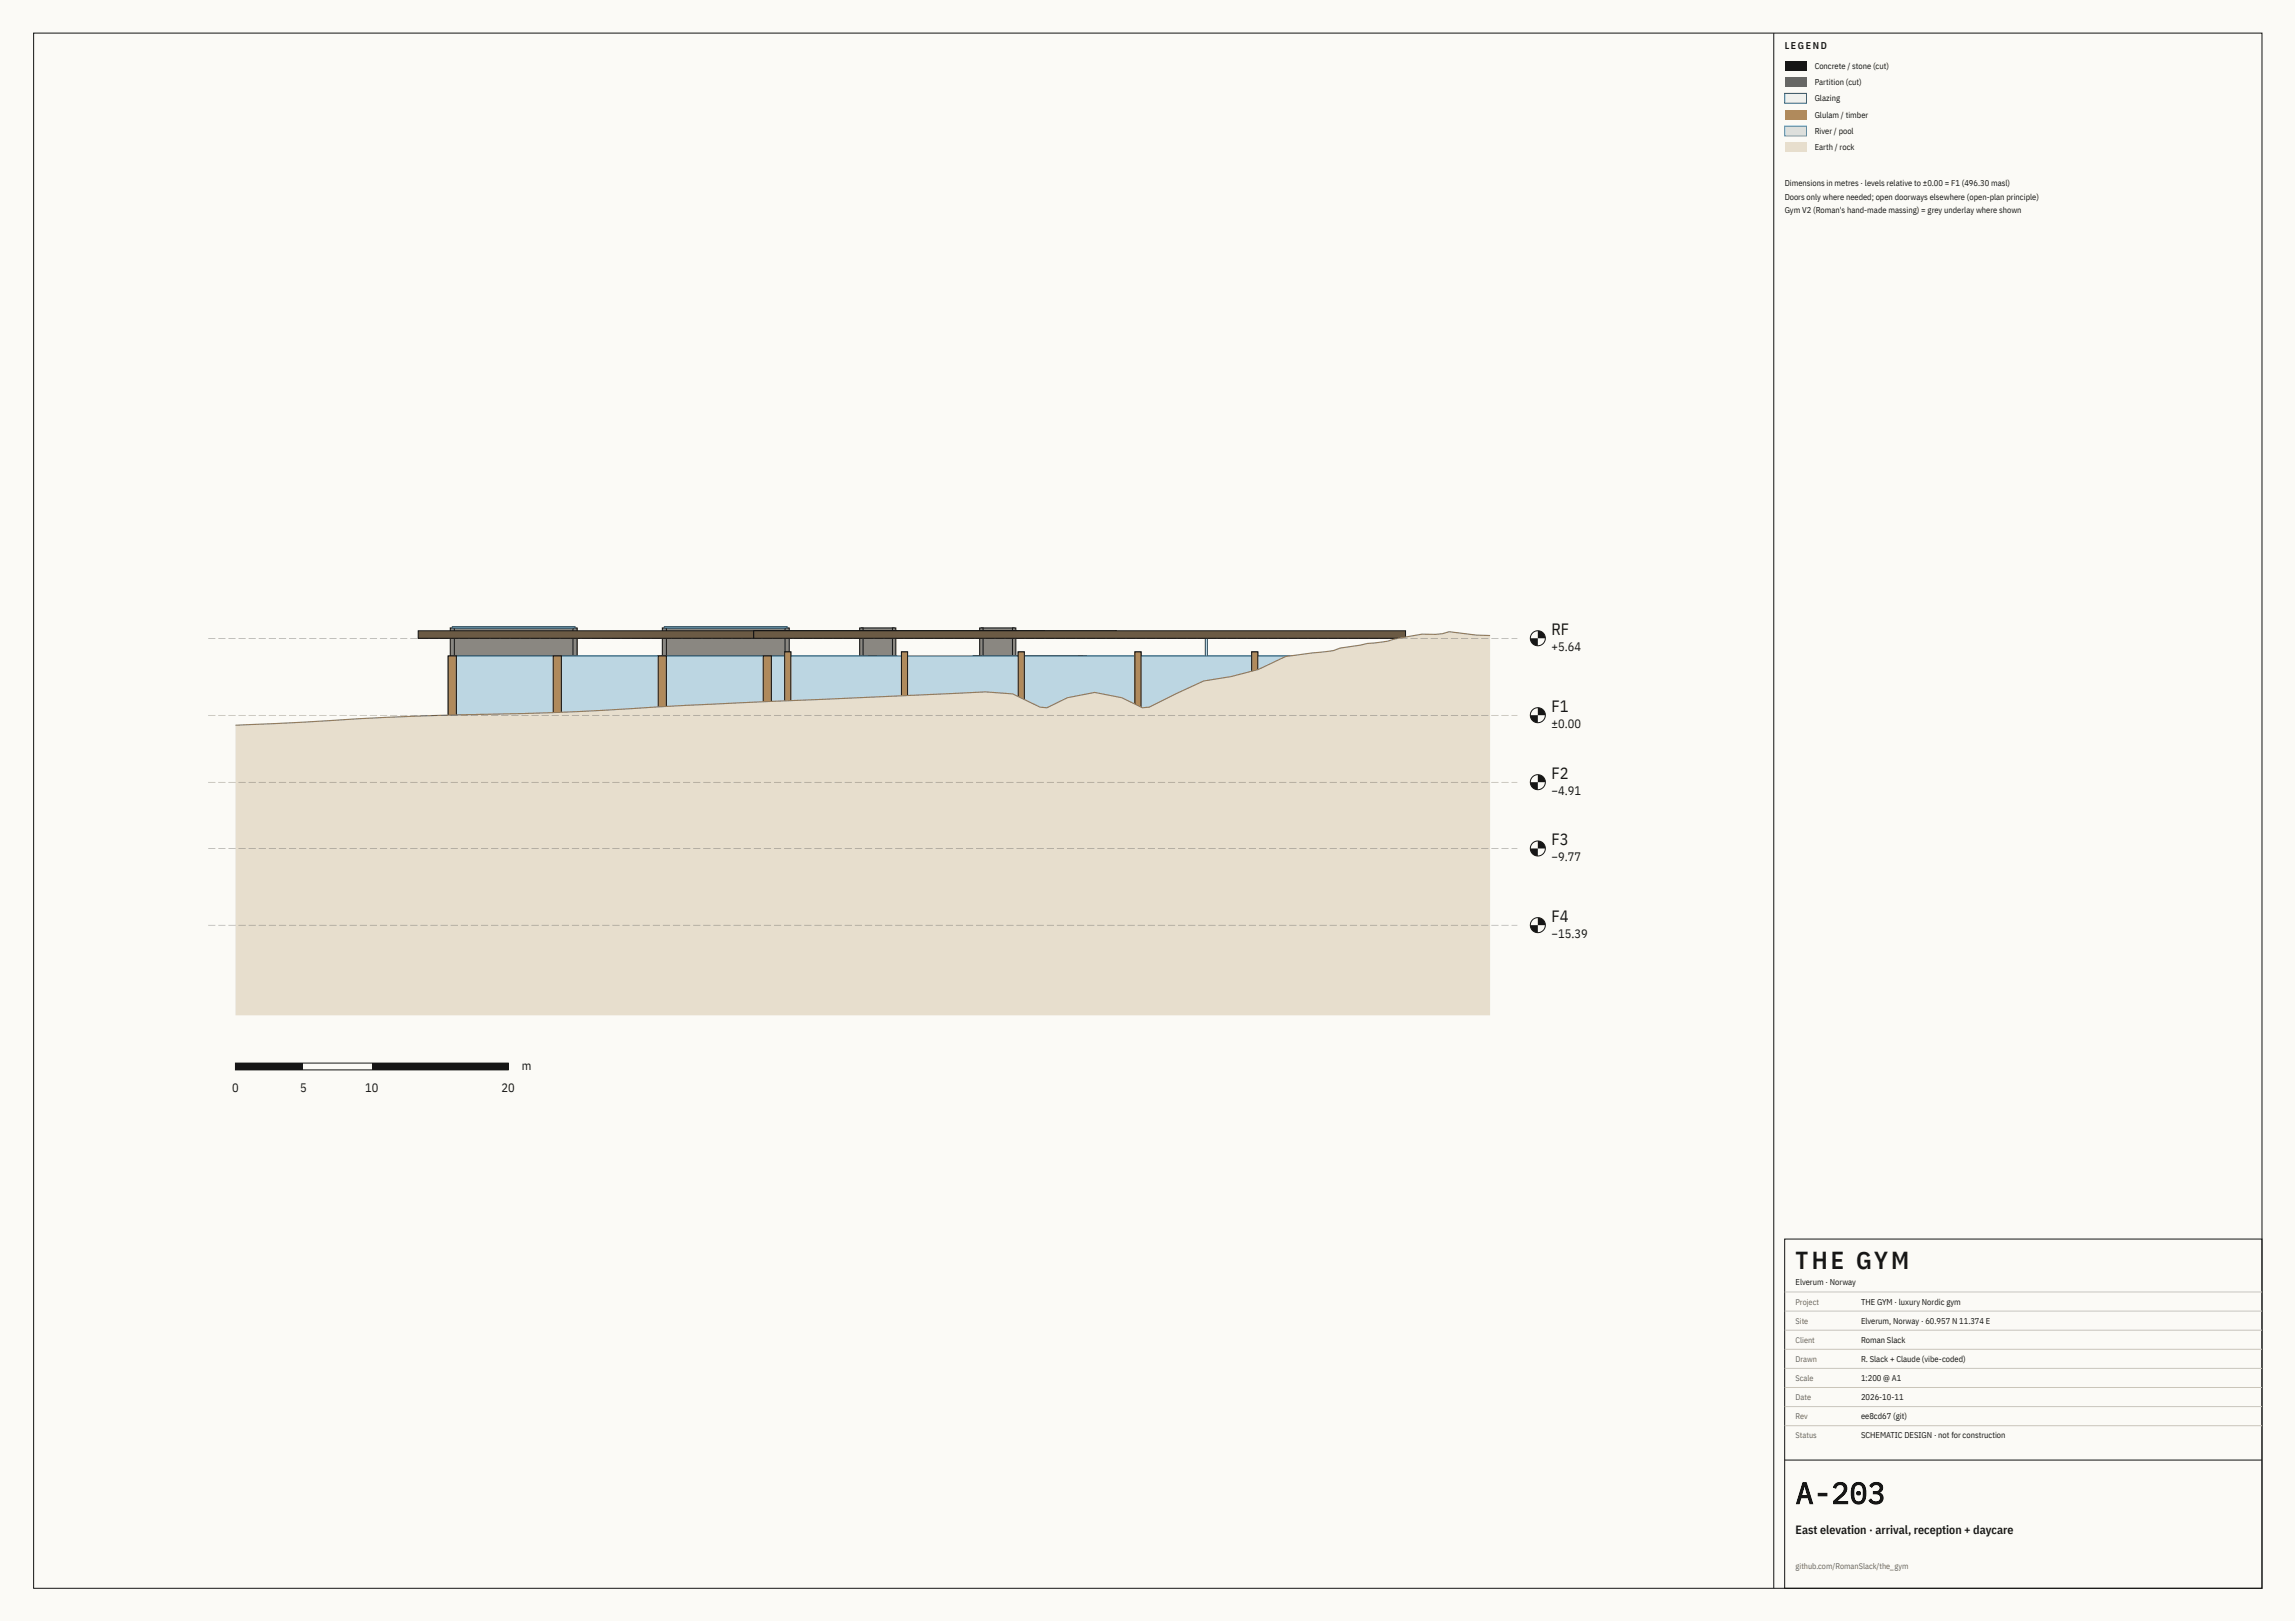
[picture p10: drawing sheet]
<svg xmlns="http://www.w3.org/2000/svg" width="841mm" height="594mm" viewBox="0 0 841 594" stroke-linecap="round" stroke-linejoin="round" font-family="sans-serif">
<defs><g id="words">
<text font-size="11" fill="#161616" x="658.3" y="551.1">A-203</text>
<text font-size="9" fill="#161616" x="658.3" y="465.1">THE GYM</text>
<g font-size="6" fill="#161616">
<text x="568.8" y="232.7">RF</text>
<text x="568.8" y="260.9">F1</text>
<text x="568.8" y="285.4">F2</text>
<text x="568.8" y="309.7">F3</text>
<text x="568.8" y="337.8">F4</text>
</g>
<g font-size="4.5" fill="#161616">
<text x="568.8" y="238.7">+5.64</text>
<text x="568.8" y="266.9">±0.00</text>
<text x="568.8" y="291.4">−4.91</text>
<text x="568.8" y="315.7">−9.77</text>
<text x="568.8" y="343.8">−15.39</text>
<text x="191.3" y="392.1">m</text>
<text x="85.1" y="400.1">0</text>
<text x="110.1" y="400.1">5</text>
<text x="133.9" y="400.1">10</text>
<text x="183.9" y="400.1">20</text>
</g>
<text font-size="4.4" fill="#161616" x="658.3" y="562.1">East elevation · arrival, reception + daycare</text>
<text font-size="3.6" fill="#161616" x="654.3" y="18.1">LEGEND</text>
<g font-size="3.1" fill="#161616">
<text x="665.3" y="25.1">Concrete / stone (cut)</text>
<text x="665.3" y="31.1">Partition (cut)</text>
<text x="665.3" y="37.1">Glazing</text>
<text x="665.3" y="43.1">Glulam / timber</text>
<text x="665.3" y="49.1">River / pool</text>
<text x="665.3" y="55.1">Earth / rock</text>
<text x="654.3" y="68.1">Dimensions in metres · levels relative to ±0.00 = F1 (496.30 masl)</text>
<text x="654.3" y="73.1">Doors only where needed; open doorways elsewhere (open-plan principle)</text>
<text x="654.3" y="78.1">Gym V2 (Roman's hand-made massing) = grey underlay where shown</text>
<text x="658.3" y="471.1">Elverum · Norway</text>
<text x="682.3" y="478.1">THE GYM · luxury Nordic gym</text>
<text x="682.3" y="485.1">Elverum, Norway · 60.957 N 11.374 E</text>
<text x="682.3" y="492.1">Roman Slack</text>
<text x="682.3" y="499.1">R. Slack + Claude (vibe-coded)</text>
<text x="682.3" y="506.1">1:200 @ A1</text>
<text x="682.3" y="513.1">2026-10-11</text>
<text x="682.3" y="520.1">ee8cd67 (git)</text>
<text x="682.3" y="527.1">SCHEMATIC DESIGN · not for construction</text>
</g>
<g font-size="3" fill="#6b675e">
<text x="658.3" y="478.1">Project</text>
<text x="658.3" y="485.1">Site</text>
<text x="658.3" y="492.1">Client</text>
<text x="658.3" y="499.1">Drawn</text>
<text x="658.3" y="506.1">Scale</text>
<text x="658.3" y="513.1">Date</text>
<text x="658.3" y="520.1">Rev</text>
<text x="658.3" y="527.1">Status</text>
<text x="658.3" y="575.1">github.com/RomanSlack/the_gym</text>
</g>
</g></defs>
<g fill="#fbfaf6">
<path d="M.3 0h841v594.1h-841z"/>
<path d="M.3 .1h841v594h-841z"/>
</g>
<path d="M12.3 12.1h817v570h-817zM650.3 12.1v570" fill="none" stroke="#161616" stroke-width=".37"/>
<path d="M328.8 247.1h30v15h-30z" fill="#8a8781"/>
<path d="M328.8 247.1h30v15h-30z" fill="none" stroke="#161616" stroke-width=".37"/>
<path d="M212.6 263.4h29.2v78.7h-29.2z" fill="#8a8781"/>
<path d="M212.6 263.4h29.2v78.7h-29.2z" fill="none" stroke="#161616" stroke-width=".37"/>
<path d="M358.2 247.1h1.2v15h-1.2z" fill="#8a8781"/>
<path d="M358.2 247.1h1.2v15h-1.2z" fill="none" stroke="#161616" stroke-width=".37"/>
<path d="M243.6 230.1h45v112h-45z" fill="#8a8781"/>
<path d="M243.6 230.1h45v112h-45z" fill="none" stroke="#161616" stroke-width=".37"/>
<path d="M165.8 230.1h45v112h-45z" fill="#8a8781"/>
<path d="M165.8 230.1h45v112h-45z" fill="none" stroke="#161616" stroke-width=".37"/>
<path d="M315.8 230.1h12v112h-12z" fill="#8a8781"/>
<path d="M315.8 230.1h12v112h-12z" fill="none" stroke="#161616" stroke-width=".37"/>
<path d="M359.8 230.1h12v112h-12z" fill="#8a8781"/>
<path d="M359.8 230.1h12v112h-12z" fill="none" stroke="#161616" stroke-width=".37"/>
<path d="M327.2 230.1h1.2v112h-1.2z" fill="#8a8781"/>
<path d="M327.2 230.1h1.2v112h-1.2z" fill="none" stroke="#161616" stroke-width=".37"/>
<path d="M315.2 230.1h1.2v112h-1.2z" fill="#8a8781"/>
<path d="M315.2 230.1h1.2v112h-1.2z" fill="none" stroke="#161616" stroke-width=".37"/>
<path d="M371.2 230.1h1.2v112h-1.2z" fill="#8a8781"/>
<path d="M371.2 230.1h1.2v112h-1.2z" fill="none" stroke="#161616" stroke-width=".37"/>
<path d="M359.2 230.1h1.2v112h-1.2z" fill="#8a8781"/>
<path d="M359.2 230.1h1.2v112h-1.2z" fill="none" stroke="#161616" stroke-width=".37"/>
<path d="M287.8 230.1h1.5v112h-1.5z" fill="#8a8781"/>
<path d="M287.8 230.1h1.5v112h-1.5z" fill="none" stroke="#161616" stroke-width=".37"/>
<path d="M242.8 230.1h1.5v112h-1.5z" fill="#8a8781"/>
<path d="M242.8 230.1h1.5v112h-1.5z" fill="none" stroke="#161616" stroke-width=".37"/>
<path d="M210.1 230.1h1.5v112h-1.5z" fill="#8a8781"/>
<path d="M210.1 230.1h1.5v112h-1.5z" fill="none" stroke="#161616" stroke-width=".37"/>
<path d="M165.1 230.1h1.5v112h-1.5z" fill="#8a8781"/>
<path d="M165.1 230.1h1.5v112h-1.5z" fill="none" stroke="#161616" stroke-width=".37"/>
<path d="M241.1 263.4h1.5v78.7h-1.5z" fill="#8a8781"/>
<path d="M241.1 263.4h1.5v78.7h-1.5z" fill="none" stroke="#161616" stroke-width=".37"/>
<path d="M211.8 263.4h1.5v78.7h-1.5z" fill="#8a8781"/>
<path d="M211.8 263.4h1.5v78.7h-1.5z" fill="none" stroke="#161616" stroke-width=".37"/>
<path d="M328.8 262.1h30v1.3h-30z" fill="#4a4a48"/>
<path d="M328.8 262.1h30v1.3h-30z" fill="none" stroke="#161616" stroke-width=".37"/>
<path d="M212.6 263.4h29.2v1.7h-29.2z" fill="#4a4a48"/>
<path d="M212.6 263.4h29.2v1.7h-29.2z" fill="none" stroke="#161616" stroke-width=".37"/>
<path d="M328.2 247.1h1.2v15h-1.2z" fill="#8a8781"/>
<path d="M328.2 247.1h1.2v15h-1.2z" fill="none" stroke="#161616" stroke-width=".37"/>
<path d="M165.8 240.4h163v21.7h-163z" fill="#bcd6e2"/>
<path d="M165.8 240.4h163v21.7h-163z" fill="none" stroke="#2a5d78" stroke-width=".37"/>
<path d="M358.8 240.4h38v21.7h-38z" fill="#bcd6e2"/>
<path d="M358.8 240.4h38v21.7h-38z" fill="none" stroke="#2a5d78" stroke-width=".37"/>
<path d="M395.3 240.4h3v21.7h-3z" fill="#b08a5c"/>
<path d="M395.3 240.4h3v21.7h-3z" fill="none" stroke="#161616" stroke-width=".37"/>
<path d="M356.8 240.4h3v21.7h-3z" fill="#b08a5c"/>
<path d="M356.8 240.4h3v21.7h-3z" fill="none" stroke="#161616" stroke-width=".37"/>
<path d="M318.3 240.4h3v21.7h-3z" fill="#b08a5c"/>
<path d="M318.3 240.4h3v21.7h-3z" fill="none" stroke="#161616" stroke-width=".37"/>
<path d="M279.8 240.4h3v21.7h-3z" fill="#b08a5c"/>
<path d="M279.8 240.4h3v21.7h-3z" fill="none" stroke="#161616" stroke-width=".37"/>
<path d="M241.3 240.4h3v21.7h-3z" fill="#b08a5c"/>
<path d="M241.3 240.4h3v21.7h-3z" fill="none" stroke="#161616" stroke-width=".37"/>
<path d="M202.8 240.4h3v21.7h-3z" fill="#b08a5c"/>
<path d="M202.8 240.4h3v21.7h-3z" fill="none" stroke="#161616" stroke-width=".37"/>
<path d="M164.3 240.4h3v21.7h-3z" fill="#b08a5c"/>
<path d="M164.3 240.4h3v21.7h-3z" fill="none" stroke="#161616" stroke-width=".37"/>
<path d="M165.8 263.4h231v78.7h-231z" fill="#8a8781"/>
<path d="M165.8 263.4h231v78.7h-231z" fill="none" stroke="#161616" stroke-width=".37"/>
<path d="M243.6 229.6h45v.5h-45z" fill="#bcd6e2"/>
<path d="M243.6 229.6h45v.5h-45z" fill="none" stroke="#2a5d78" stroke-width=".37"/>
<path d="M165.8 229.6h45v.5h-45z" fill="#bcd6e2"/>
<path d="M165.8 229.6h45v.5h-45z" fill="none" stroke="#2a5d78" stroke-width=".37"/>
<path d="M135.8 267.6h28.8v74.5h-28.8z" fill="#8a8781"/>
<path d="M135.8 267.6h28.8v74.5h-28.8z" fill="none" stroke="#161616" stroke-width=".37"/>
<path d="M316.3 244.4h55v2.7h-55z" fill="#6b5a44"/>
<path d="M316.3 244.4h55v2.7h-55z" fill="none" stroke="#161616" stroke-width=".37"/>
<path d="M398.1 249.1h16v93h-16z" fill="#8a8781"/>
<path d="M398.1 249.1h16v93h-16z" fill="none" stroke="#161616" stroke-width=".37"/>
<path d="M403.3 247.3h5" fill="none" stroke="#bcd6e2" stroke-width=".37"/>
<path d="M403.3 247.1h5v.3h-5z" fill="none" stroke="#2a5d78" stroke-width=".37"/>
<path d="M413.3 249.1h1.5v93h-1.5z" fill="#8a8781"/>
<path d="M413.3 249.1h1.5v93h-1.5z" fill="none" stroke="#161616" stroke-width=".37"/>
<path d="M398.1 249.1h16v93h-16z" fill="#8a8781"/>
<path d="M398.1 249.1h16v93h-16z" fill="none" stroke="#161616" stroke-width=".37"/>
<path d="M398.1 247.4h17v1.7h-17z" fill="#6f8f55"/>
<path d="M398.1 247.4h17v1.7h-17z" fill="none" stroke="#161616" stroke-width=".37"/>
<path d="M165.8 339.1h231v3h-231z" fill="#4a4a48"/>
<path d="M165.8 339.1h231v3h-231z" fill="none" stroke="#161616" stroke-width=".37"/>
<path d="M165.8 311h231v1.2h-231z" fill="#4a4a48"/>
<path d="M165.8 311h231v1.2h-231z" fill="none" stroke="#161616" stroke-width=".37"/>
<path d="M165.8 286.7h231v1.2h-231z" fill="#4a4a48"/>
<path d="M165.8 286.7h231v1.2h-231z" fill="none" stroke="#161616" stroke-width=".37"/>
<path d="M165.8 262.1h231v1.3h-231z" fill="#4a4a48"/>
<path d="M165.8 262.1h231v1.3h-231z" fill="none" stroke="#161616" stroke-width=".37"/>
<path d="M395.6 263.4h2.5v78.7h-2.5z" fill="#8a8781"/>
<path d="M395.6 263.4h2.5v78.7h-2.5z" fill="none" stroke="#161616" stroke-width=".37"/>
<path d="M164.6 263.4h2.5v78.7h-2.5z" fill="#8a8781"/>
<path d="M164.6 263.4h2.5v78.7h-2.5z" fill="none" stroke="#161616" stroke-width=".37"/>
<path d="M134.8 267.6h2v74.5h-2z" fill="#8a8781"/>
<path d="M134.8 267.6h2v74.5h-2z" fill="none" stroke="#161616" stroke-width=".37"/>
<path d="M135.8 267.6h30v2h-30z" fill="#4a4a48"/>
<path d="M135.8 267.6h30v2h-30z" fill="none" stroke="#161616" stroke-width=".37"/>
<path d="M135.8 311h30v1.2h-30z" fill="#4a4a48"/>
<path d="M135.8 311h30v1.2h-30z" fill="none" stroke="#161616" stroke-width=".37"/>
<path d="M135.8 286.7h30v1.2h-30z" fill="#4a4a48"/>
<path d="M135.8 286.7h30v1.2h-30z" fill="none" stroke="#161616" stroke-width=".37"/>
<path d="M135.8 339.1h30v3h-30z" fill="#4a4a48"/>
<path d="M135.8 339.1h30v3h-30z" fill="none" stroke="#161616" stroke-width=".37"/>
<path d="M396.4 240.4h.8v21.7h-.8z" fill="#bcd6e2"/>
<path d="M396.4 240.4h.8v21.7h-.8z" fill="none" stroke="#2a5d78" stroke-width=".37"/>
<path d="M165.4 240.4h.8v21.7h-.8z" fill="#bcd6e2"/>
<path d="M165.4 240.4h.8v21.7h-.8z" fill="none" stroke="#2a5d78" stroke-width=".37"/>
<path d="M165.8 240.4h123v21.7h-123z" fill="#bcd6e2"/>
<path d="M165.8 240.4h123v21.7h-123z" fill="none" stroke="#2a5d78" stroke-width=".37"/>
<path d="M370.3 240.4h26.5v21.7h-26.5z" fill="#bcd6e2"/>
<path d="M370.3 240.4h26.5v21.7h-26.5z" fill="none" stroke="#2a5d78" stroke-width=".37"/>
<path d="M165.8 263.4h231v78.7h-231z" fill="#8a8781"/>
<path d="M165.8 263.4h231v78.7h-231z" fill="none" stroke="#161616" stroke-width=".37"/>
<path d="M135.8 267.6h28.8v74.5h-28.8z" fill="#8a8781"/>
<path d="M135.8 267.6h28.8v74.5h-28.8z" fill="none" stroke="#161616" stroke-width=".37"/>
<path d="M395.3 240.4h3v21.7h-3z" fill="#b08a5c"/>
<path d="M395.3 240.4h3v21.7h-3z" fill="none" stroke="#161616" stroke-width=".37"/>
<path d="M356.8 240.4h3v21.7h-3z" fill="#b08a5c"/>
<path d="M356.8 240.4h3v21.7h-3z" fill="none" stroke="#161616" stroke-width=".37"/>
<path d="M318.3 240.4h3v21.7h-3z" fill="#b08a5c"/>
<path d="M318.3 240.4h3v21.7h-3z" fill="none" stroke="#161616" stroke-width=".37"/>
<path d="M279.8 240.4h3v21.7h-3z" fill="#b08a5c"/>
<path d="M279.8 240.4h3v21.7h-3z" fill="none" stroke="#161616" stroke-width=".37"/>
<path d="M241.3 240.4h3v21.7h-3z" fill="#b08a5c"/>
<path d="M241.3 240.4h3v21.7h-3z" fill="none" stroke="#161616" stroke-width=".37"/>
<path d="M202.8 240.4h3v21.7h-3z" fill="#b08a5c"/>
<path d="M202.8 240.4h3v21.7h-3z" fill="none" stroke="#161616" stroke-width=".37"/>
<path d="M164.3 240.4h3v21.7h-3z" fill="#b08a5c"/>
<path d="M164.3 240.4h3v21.7h-3z" fill="none" stroke="#161616" stroke-width=".37"/>
<path d="M153.3 231.2h256v2.7h-256z" fill="#6b5a44"/>
<path d="M153.3 231.2h256v2.7h-256z" fill="none" stroke="#161616" stroke-width=".37"/>
<path d="M273.8 262.1h119v1.5h-119z" fill="#4a4a48"/>
<path d="M273.8 262.1h119v1.5h-119z" fill="none" stroke="#161616" stroke-width=".37"/>
<path d="M288.5 242.1h.6v20h-.6z" fill="#bcd6e2"/>
<path d="M288.5 242.1h.6v20h-.6z" fill="none" stroke="#2a5d78" stroke-width=".37"/>
<path d="M370 242.1h.6v20h-.6z" fill="#bcd6e2"/>
<path d="M370 242.1h.6v20h-.6z" fill="none" stroke="#2a5d78" stroke-width=".37"/>
<path d="M288.8 262.8h128.4v29.4h-128.4z" fill="#bcd6e2"/>
<path d="M288.8 262.8h128.4v29.4h-128.4z" fill="none" stroke="#2a5d78" stroke-width=".37"/>
<path d="M370.3 240.4h132.5v21.1h-132.5z" fill="#bcd6e2"/>
<path d="M370.3 240.4h132.5v21.1h-132.5z" fill="none" stroke="#2a5d78" stroke-width=".37"/>
<path d="M501.7 238.9h2.2v22.6h-2.2z" fill="#b08a5c"/>
<path d="M501.7 238.9h2.2v22.6h-2.2z" fill="none" stroke="#161616" stroke-width=".37"/>
<path d="M458.9 238.9h2.2v22.6h-2.2z" fill="#b08a5c"/>
<path d="M458.9 238.9h2.2v22.6h-2.2z" fill="none" stroke="#161616" stroke-width=".37"/>
<path d="M416.1 238.9h2.2v22.6h-2.2z" fill="#b08a5c"/>
<path d="M416.1 238.9h2.2v22.6h-2.2z" fill="none" stroke="#161616" stroke-width=".37"/>
<path d="M373.3 238.9h2.2v22.6h-2.2z" fill="#b08a5c"/>
<path d="M373.3 238.9h2.2v22.6h-2.2z" fill="none" stroke="#161616" stroke-width=".37"/>
<path d="M330.5 238.9h2.2v22.6h-2.2z" fill="#b08a5c"/>
<path d="M330.5 238.9h2.2v22.6h-2.2z" fill="none" stroke="#161616" stroke-width=".37"/>
<path d="M287.7 238.9h2.2v22.6h-2.2z" fill="#b08a5c"/>
<path d="M287.7 238.9h2.2v22.6h-2.2z" fill="none" stroke="#161616" stroke-width=".37"/>
<path d="M417.2 262.8h85.6v32.4h-85.6z" fill="#8a8781"/>
<path d="M417.2 262.8h85.6v32.4h-85.6z" fill="none" stroke="#161616" stroke-width=".37"/>
<path d="M276.3 231.2h106.5v2.7h-106.5z" fill="#6b5a44"/>
<path d="M276.3 231.2h106.5v2.7h-106.5z" fill="none" stroke="#161616" stroke-width=".37"/>
<path d="M501.8 262.8h2v32.4h-2z" fill="#8a8781"/>
<path d="M501.8 262.8h2v32.4h-2z" fill="none" stroke="#161616" stroke-width=".37"/>
<path d="M369.9 262.8h.8v29.4h-.8z" fill="#bcd6e2"/>
<path d="M369.9 262.8h.8v29.4h-.8z" fill="none" stroke="#2a5d78" stroke-width=".37"/>
<path d="M441.9 233.9h.8v27.6h-.8z" fill="#bcd6e2"/>
<path d="M441.9 233.9h.8v27.6h-.8z" fill="none" stroke="#2a5d78" stroke-width=".37"/>
<path d="M441.9 233.9h.8v27.6h-.8z" fill="#bcd6e2"/>
<path d="M441.9 233.9h.8v27.6h-.8z" fill="none" stroke="#2a5d78" stroke-width=".37"/>
<path d="M441.9 262.8h.8v29.4h-.8z" fill="#bcd6e2"/>
<path d="M441.9 262.8h.8v29.4h-.8z" fill="none" stroke="#2a5d78" stroke-width=".37"/>
<path d="M288.8 292.2h214v3h-214z" fill="#4a4a48"/>
<path d="M288.8 292.2h214v3h-214z" fill="none" stroke="#161616" stroke-width=".37"/>
<path d="M288.8 261.5h214v1.3h-214z" fill="#4a4a48"/>
<path d="M288.8 261.5h214v1.3h-214z" fill="none" stroke="#161616" stroke-width=".37"/>
<path d="M287.8 262.8h2v32.4h-2z" fill="#8a8781"/>
<path d="M287.8 262.8h2v32.4h-2z" fill="none" stroke="#161616" stroke-width=".37"/>
<path d="M502.4 262.8h.8v29.4h-.8z" fill="#bcd6e2"/>
<path d="M502.4 262.8h.8v29.4h-.8z" fill="none" stroke="#2a5d78" stroke-width=".37"/>
<path d="M502.4 240.4h.8v21.1h-.8z" fill="#bcd6e2"/>
<path d="M502.4 240.4h.8v21.1h-.8z" fill="none" stroke="#2a5d78" stroke-width=".37"/>
<path d="M288.4 240.4h.8v21.1h-.8z" fill="#bcd6e2"/>
<path d="M288.4 240.4h.8v21.1h-.8z" fill="none" stroke="#2a5d78" stroke-width=".37"/>
<path d="M417 246.5h.6v15h-.6z" fill="#bcd6e2"/>
<path d="M417 246.5h.6v15h-.6z" fill="none" stroke="#2a5d78" stroke-width=".37"/>
<path d="M441.9 233.9h.8v27.6h-.8z" fill="#bcd6e2"/>
<path d="M441.9 233.9h.8v27.6h-.8z" fill="none" stroke="#2a5d78" stroke-width=".37"/>
<path d="M288.8 240.4h214v21.1h-214z" fill="#bcd6e2"/>
<path d="M288.8 240.4h214v21.1h-214z" fill="none" stroke="#2a5d78" stroke-width=".37"/>
<path d="M501.7 238.9h2.2v22.6h-2.2z" fill="#b08a5c"/>
<path d="M501.7 238.9h2.2v22.6h-2.2z" fill="none" stroke="#161616" stroke-width=".37"/>
<path d="M458.9 238.9h2.2v22.6h-2.2z" fill="#b08a5c"/>
<path d="M458.9 238.9h2.2v22.6h-2.2z" fill="none" stroke="#161616" stroke-width=".37"/>
<path d="M416.1 238.9h2.2v22.6h-2.2z" fill="#b08a5c"/>
<path d="M416.1 238.9h2.2v22.6h-2.2z" fill="none" stroke="#161616" stroke-width=".37"/>
<path d="M373.3 238.9h2.2v22.6h-2.2z" fill="#b08a5c"/>
<path d="M373.3 238.9h2.2v22.6h-2.2z" fill="none" stroke="#161616" stroke-width=".37"/>
<path d="M330.5 238.9h2.2v22.6h-2.2z" fill="#b08a5c"/>
<path d="M330.5 238.9h2.2v22.6h-2.2z" fill="none" stroke="#161616" stroke-width=".37"/>
<path d="M287.7 238.9h2.2v22.6h-2.2z" fill="#b08a5c"/>
<path d="M287.7 238.9h2.2v22.6h-2.2z" fill="none" stroke="#161616" stroke-width=".37"/>
<path d="M288.8 262.8h17.5v32.4h-17.5z" fill="#8a8781"/>
<path d="M288.8 262.8h17.5v32.4h-17.5z" fill="none" stroke="#161616" stroke-width=".37"/>
<path d="M336.3 262.8h166.5v32.4h-166.5z" fill="#8a8781"/>
<path d="M336.3 262.8h166.5v32.4h-166.5z" fill="none" stroke="#161616" stroke-width=".37"/>
<path d="M276.3 231.2h239v2.7h-239z" fill="#6b5a44"/>
<path d="M276.3 231.2h239v2.7h-239z" fill="none" stroke="#161616" stroke-width=".37"/>
<path d="M287.8 267.6h2v27.6h-2z" fill="#8a8781"/>
<path d="M287.8 267.6h2v27.6h-2z" fill="none" stroke="#161616" stroke-width=".37"/>
<path d="M455.3 267.6h2v27.6h-2z" fill="#8a8781"/>
<path d="M455.3 267.6h2v27.6h-2z" fill="none" stroke="#161616" stroke-width=".37"/>
<path d="M288.8 267.6h167.5v2h-167.5z" fill="#4a4a48"/>
<path d="M288.8 267.6h167.5v2h-167.5z" fill="none" stroke="#161616" stroke-width=".37"/>
<path d="M288.8 292.2h167.5v1.5h-167.5z" fill="#4a4a48"/>
<path d="M288.8 292.2h167.5v1.5h-167.5z" fill="none" stroke="#161616" stroke-width=".37"/>
<path d="M288.8 267.6h27.5v27.6h-27.5z" fill="#8a8781"/>
<path d="M288.8 267.6h27.5v27.6h-27.5z" fill="none" stroke="#161616" stroke-width=".37"/>
<path d="M346.3 267.6h110v27.6h-110z" fill="#8a8781"/>
<path d="M346.3 267.6h110v27.6h-110z" fill="none" stroke="#161616" stroke-width=".37"/>
<path d="M86.3 265.8l65-3.3 60-1.7 40-2.3 97.5-4.3a114.2 114.2 0 0 1 22.5 .1l10 4.9 2.5 .2 7.5-3.7 10-1.9 10 1.9 7.5 3.7 2.5-.2 20-9.6a106.9 106.9 0 0 0 20-4.2l10-4.8 17.5-2.1 2.5-1 7.5-1.1 2.5-.6a37.3 37.3 0 0 0 10-1.6l5-.9a26.8 26.8 0 0 1 10-.8l2.5-.2 2.5-.8 10 1.3 5 .1v139.2h-460z" fill="#e7decd"/>
<path d="M546.3 232.9l-5-.1-10-1.3a24.4 24.4 0 0 1-10 .9l-10 1.8a37.3 37.3 0 0 1-10 1.6l-2.5 .6-7.5 1.1-2.5 1-17.5 2.1-5 2.4a28.3 28.3 0 0 1-10 3.7l-5 1.3-10 1.6-20 9.6-2.5 .2-7.5-3.7-10-1.9-10 1.9-7.5 3.7-2.5-.2-10-4.9a127.9 127.9 0 0 0-25 0l-95 4.2-40 2.3-60 1.7-65 3.3" fill="none" stroke="#8d7b62" stroke-width=".42"/>
<path d="M76.3 233.8l2.7 .2zM80 233.8l2.7 .2zM83.7 233.8l2.7 .2zM87.4 233.8l2.7 .2zM91.1 233.8l2.7 .2zM94.8 233.8l2.7 .2zM98.6 233.8l2.6 .2zM102.3 233.8l2.6 .2zM106 233.8l2.6 .2zM109.7 233.8l2.6 .2zM113.4 233.8l2.6 .2zM117.1 233.8l2.6 .2zM120.8 233.8l2.6 .2zM124.5 233.8l2.6 .2zM128.2 233.8l2.6 .2zM131.9 233.8l2.6 .2zM135.6 233.8l2.6 .2zM139.3 233.8l2.6 .2zM143 233.8l2.6 .2zM146.7 233.8l2.7 .2zM150.4 233.8l2.7 .2zM154.1 233.8l2.7 .2zM157.8 233.8l2.7 .2zM161.5 233.8l2.7 .2zM165.2 233.8l2.7 .2zM168.9 233.8l2.7 .2zM172.6 233.8l2.7 .2zM176.3 233.8l2.7 .2zM180 233.8l2.7 .2zM183.7 233.8l2.7 .2zM187.5 233.8l2.6 .2zM191.2 233.8l2.6 .2zM194.9 233.8l2.6 .2zM198.6 233.8l2.6 .2zM202.3 233.8l2.6 .2zM206 233.8l2.6 .2zM209.7 233.8l2.6 .2zM213.4 233.8l2.6 .2zM217.1 233.8l2.6 .2zM220.8 233.8l2.6 .2zM224.5 233.8l2.6 .2zM228.2 233.8l2.6 .2zM231.9 233.8l2.6 .2zM235.6 233.8l2.7 .2zM239.3 233.8l2.7 .2zM243 233.8l2.7 .2zM246.7 233.8l2.7 .2zM250.4 233.8l2.7 .2zM254.1 233.8l2.7 .2zM257.8 233.8l2.7 .2zM261.5 233.8l2.7 .2zM265.2 233.8l2.7 .2zM268.9 233.8l2.7 .2zM272.6 233.8l2.7 .2zM276.4 233.8l2.6 .2zM280.1 233.8l2.6 .2zM283.8 233.8l2.6 .2zM287.5 233.8l2.6 .2zM291.2 233.8l2.6 .2zM294.9 233.8l2.6 .2zM298.6 233.8l2.6 .2zM302.3 233.8l2.6 .2zM306 233.8l2.6 .2zM309.7 233.8l2.6 .2zM313.4 233.8l2.6 .2zM317.1 233.8l2.6 .2zM320.8 233.8l2.6 .2zM324.5 233.8l2.7 .2zM328.2 233.8l2.7 .2zM331.9 233.8l2.7 .2zM335.6 233.8l2.7 .2zM339.3 233.8l2.7 .2zM343 233.8l2.7 .2zM346.7 233.8l2.7 .2zM350.4 233.8l2.7 .2zM354.1 233.8l2.7 .2zM357.8 233.8l2.7 .2zM361.5 233.8l2.7 .2zM365.3 233.8l2.6 .2zM369 233.8l2.6 .2zM372.7 233.8l2.6 .2zM376.4 233.8l2.6 .2zM380.1 233.8l2.6 .2zM383.8 233.8l2.6 .2zM387.5 233.8l2.6 .2zM391.2 233.8l2.6 .2zM394.9 233.8l2.6 .2zM398.6 233.8l2.6 .2zM402.3 233.8l2.6 .2zM406 233.8l2.6 .2zM409.7 233.8l2.6 .2zM413.4 233.8l2.7 .2zM417.1 233.8l2.7 .2zM420.8 233.8l2.7 .2zM424.5 233.8l2.7 .2zM428.2 233.8l2.7 .2zM431.9 233.8l2.7 .2zM435.6 233.8l2.7 .2zM439.3 233.8l2.7 .2zM443 233.8l2.7 .2zM446.7 233.8l2.7 .2zM450.4 233.8l2.7 .2zM454.2 233.8l2.6 .2zM457.9 233.8l2.6 .2zM461.6 233.8l2.6 .2zM465.3 233.8l2.6 .2zM469 233.8l2.6 .2zM472.7 233.8l2.6 .2zM476.4 233.8l2.6 .2zM480.1 233.8l2.6 .2zM483.8 233.8l2.6 .2zM487.5 233.8l2.6 .2zM491.2 233.8l2.6 .2zM494.9 233.8l2.6 .2zM498.6 233.8l2.6 .2zM502.3 233.8l2.7 .2zM506 233.8l2.7 .2zM509.7 233.8l2.7 .2zM513.4 233.8l2.7 .2zM517.1 233.8l2.7 .2zM520.8 233.8l2.7 .2zM524.5 233.8l2.7 .2zM528.2 233.8l2.7 .2zM531.9 233.8l2.7 .2zM535.6 233.8l2.7 .2zM539.3 233.8l2.7 .2zM543.1 233.8l2.6 .2zM546.8 233.8l2.6 .2zM550.5 233.8l2.6 .2zM554.2 233.8l2.1 .2z" fill="#161616"/>
<circle cx="563.8" cy="233.9" r="2.75" fill="#fbfaf6"/>
<circle cx="563.8" cy="233.9" r="2.75" fill="none" stroke="#161616" stroke-width=".37"/>
<g fill="#161616">
<path d="M563.8 231.2a2.75 2.75 0 0 1 2.8 2.7h-2.8zM561.1 233.9h2.7v2.8a2.75 2.75 0 0 1-2.7-2.8z"/>
<path d="M76.3 262l2.7 .2zM80 262l2.7 .2zM83.7 262l2.7 .2zM87.4 262l2.7 .2zM91.1 262l2.7 .2zM94.8 262l2.7 .2zM98.6 262l2.6 .2zM102.3 262l2.6 .2zM106 262l2.6 .2zM109.7 262l2.6 .2zM113.4 262l2.6 .2zM117.1 262l2.6 .2zM120.8 262l2.6 .2zM124.5 262l2.6 .2zM128.2 262l2.6 .2zM131.9 262l2.6 .2zM135.6 262l2.6 .2zM139.3 262l2.6 .2zM143 262l2.6 .2zM146.7 262l2.7 .2zM150.4 262l2.7 .2zM154.1 262l2.7 .2zM157.8 262l2.7 .2zM161.5 262l2.7 .2zM165.2 262l2.7 .2zM168.9 262l2.7 .2zM172.6 262l2.7 .2zM176.3 262l2.7 .2zM180 262l2.7 .2zM183.7 262l2.7 .2zM187.5 262l2.6 .2zM191.2 262l2.6 .2zM194.9 262l2.6 .2zM198.6 262l2.6 .2zM202.3 262l2.6 .2zM206 262l2.6 .2zM209.7 262l2.6 .2zM213.4 262l2.6 .2zM217.1 262l2.6 .2zM220.8 262l2.6 .2zM224.5 262l2.6 .2zM228.2 262l2.6 .2zM231.9 262l2.6 .2zM235.6 262l2.7 .2zM239.3 262l2.7 .2zM243 262l2.7 .2zM246.7 262l2.7 .2zM250.4 262l2.7 .2zM254.1 262l2.7 .2zM257.8 262l2.7 .2zM261.5 262l2.7 .2zM265.2 262l2.7 .2zM268.9 262l2.7 .2zM272.6 262l2.7 .2zM276.4 262l2.6 .2zM280.1 262l2.6 .2zM283.8 262l2.6 .2zM287.5 262l2.6 .2zM291.2 262l2.6 .2zM294.9 262l2.6 .2zM298.6 262l2.6 .2zM302.3 262l2.6 .2zM306 262l2.6 .2zM309.7 262l2.6 .2zM313.4 262l2.6 .2zM317.1 262l2.6 .2zM320.8 262l2.6 .2zM324.5 262l2.7 .2zM328.2 262l2.7 .2zM331.9 262l2.7 .2zM335.6 262l2.7 .2zM339.3 262l2.7 .2zM343 262l2.7 .2zM346.7 262l2.7 .2zM350.4 262l2.7 .2zM354.1 262l2.7 .2zM357.8 262l2.7 .2zM361.5 262l2.7 .2zM365.3 262l2.6 .2zM369 262l2.6 .2zM372.7 262l2.6 .2zM376.4 262l2.6 .2zM380.1 262l2.6 .2zM383.8 262l2.6 .2zM387.5 262l2.6 .2zM391.2 262l2.6 .2zM394.9 262l2.6 .2zM398.6 262l2.6 .2zM402.3 262l2.6 .2zM406 262l2.6 .2zM409.7 262l2.6 .2zM413.4 262l2.7 .2zM417.1 262l2.7 .2zM420.8 262l2.7 .2zM424.5 262l2.7 .2zM428.2 262l2.7 .2zM431.9 262l2.7 .2zM435.6 262l2.7 .2zM439.3 262l2.7 .2zM443 262l2.7 .2zM446.7 262l2.7 .2zM450.4 262l2.7 .2zM454.2 262l2.6 .2zM457.9 262l2.6 .2zM461.6 262l2.6 .2zM465.3 262l2.6 .2zM469 262l2.6 .2zM472.7 262l2.6 .2zM476.4 262l2.6 .2zM480.1 262l2.6 .2zM483.8 262l2.6 .2zM487.5 262l2.6 .2zM491.2 262l2.6 .2zM494.9 262l2.6 .2zM498.6 262l2.6 .2zM502.3 262l2.7 .2zM506 262l2.7 .2zM509.7 262l2.7 .2zM513.4 262l2.7 .2zM517.1 262l2.7 .2zM520.8 262l2.7 .2zM524.5 262l2.7 .2zM528.2 262l2.7 .2zM531.9 262l2.7 .2zM535.6 262l2.7 .2zM539.3 262l2.7 .2zM543.1 262l2.6 .2zM546.8 262l2.6 .2zM550.5 262l2.6 .2zM554.2 262l2.1 .2z"/>
</g>
<circle cx="563.8" cy="262.1" r="2.75" fill="#fbfaf6"/>
<circle cx="563.8" cy="262.1" r="2.75" fill="none" stroke="#161616" stroke-width=".37"/>
<g fill="#161616">
<path d="M563.8 259.4a2.75 2.75 0 0 1 2.8 2.7h-2.8zM561.1 262.1h2.7v2.8a2.75 2.75 0 0 1-2.7-2.8z"/>
<path d="M76.3 286.6l2.7 .2zM80 286.6l2.7 .2zM83.7 286.6l2.7 .2zM87.4 286.6l2.7 .2zM91.1 286.6l2.7 .2zM94.8 286.6l2.7 .2zM98.6 286.6l2.6 .2zM102.3 286.6l2.6 .2zM106 286.6l2.6 .2zM109.7 286.6l2.6 .2zM113.4 286.6l2.6 .2zM117.1 286.6l2.6 .2zM120.8 286.6l2.6 .2zM124.5 286.6l2.6 .2zM128.2 286.6l2.6 .2zM131.9 286.6l2.6 .2zM135.6 286.6l2.6 .2zM139.3 286.6l2.6 .2zM143 286.6l2.6 .2zM146.7 286.6l2.7 .2zM150.4 286.6l2.7 .2zM154.1 286.6l2.7 .2zM157.8 286.6l2.7 .2zM161.5 286.6l2.7 .2zM165.2 286.6l2.7 .2zM168.9 286.6l2.7 .2zM172.6 286.6l2.7 .2zM176.3 286.6l2.7 .2zM180 286.6l2.7 .2zM183.7 286.6l2.7 .2zM187.5 286.6l2.6 .2zM191.2 286.6l2.6 .2zM194.9 286.6l2.6 .2zM198.6 286.6l2.6 .2zM202.3 286.6l2.6 .2zM206 286.6l2.6 .2zM209.7 286.6l2.6 .2zM213.4 286.6l2.6 .2zM217.1 286.6l2.6 .2zM220.8 286.6l2.6 .2zM224.5 286.6l2.6 .2zM228.2 286.6l2.6 .2zM231.9 286.6l2.6 .2zM235.6 286.6l2.7 .2zM239.3 286.6l2.7 .2zM243 286.6l2.7 .2zM246.7 286.6l2.7 .2zM250.4 286.6l2.7 .2zM254.1 286.6l2.7 .2zM257.8 286.6l2.7 .2zM261.5 286.6l2.7 .2zM265.2 286.6l2.7 .2zM268.9 286.6l2.7 .2zM272.6 286.6l2.7 .2zM276.4 286.6l2.6 .2zM280.1 286.6l2.6 .2zM283.8 286.6l2.6 .2zM287.5 286.6l2.6 .2zM291.2 286.6l2.6 .2zM294.9 286.6l2.6 .2zM298.6 286.6l2.6 .2zM302.3 286.6l2.6 .2zM306 286.6l2.6 .2zM309.7 286.6l2.6 .2zM313.4 286.6l2.6 .2zM317.1 286.6l2.6 .2zM320.8 286.6l2.6 .2zM324.5 286.6l2.7 .2zM328.2 286.6l2.7 .2zM331.9 286.6l2.7 .2zM335.6 286.6l2.7 .2zM339.3 286.6l2.7 .2zM343 286.6l2.7 .2zM346.7 286.6l2.7 .2zM350.4 286.6l2.7 .2zM354.1 286.6l2.7 .2zM357.8 286.6l2.7 .2zM361.5 286.6l2.7 .2zM365.3 286.6l2.6 .2zM369 286.6l2.6 .2zM372.7 286.6l2.6 .2zM376.4 286.6l2.6 .2zM380.1 286.6l2.6 .2zM383.8 286.6l2.6 .2zM387.5 286.6l2.6 .2zM391.2 286.6l2.6 .2zM394.9 286.6l2.6 .2zM398.6 286.6l2.6 .2zM402.3 286.6l2.6 .2zM406 286.6l2.6 .2zM409.7 286.6l2.6 .2zM413.4 286.6l2.7 .2zM417.1 286.6l2.7 .2zM420.8 286.6l2.7 .2zM424.5 286.6l2.7 .2zM428.2 286.6l2.7 .2zM431.9 286.6l2.7 .2zM435.6 286.6l2.7 .2zM439.3 286.6l2.7 .2zM443 286.6l2.7 .2zM446.7 286.6l2.7 .2zM450.4 286.6l2.7 .2zM454.2 286.6l2.6 .2zM457.9 286.6l2.6 .2zM461.6 286.6l2.6 .2zM465.3 286.6l2.6 .2zM469 286.6l2.6 .2zM472.7 286.6l2.6 .2zM476.4 286.6l2.6 .2zM480.1 286.6l2.6 .2zM483.8 286.6l2.6 .2zM487.5 286.6l2.6 .2zM491.2 286.6l2.6 .2zM494.9 286.6l2.6 .2zM498.6 286.6l2.6 .2zM502.3 286.6l2.7 .2zM506 286.6l2.7 .2zM509.7 286.6l2.7 .2zM513.4 286.6l2.7 .2zM517.1 286.6l2.7 .2zM520.8 286.6l2.7 .2zM524.5 286.6l2.7 .2zM528.2 286.6l2.7 .2zM531.9 286.6l2.7 .2zM535.6 286.6l2.7 .2zM539.3 286.6l2.7 .2zM543.1 286.6l2.6 .2zM546.8 286.6l2.6 .2zM550.5 286.6l2.6 .2zM554.2 286.6l2.1 .2z"/>
</g>
<circle cx="563.8" cy="286.7" r="2.75" fill="#fbfaf6"/>
<circle cx="563.8" cy="286.7" r="2.75" fill="none" stroke="#161616" stroke-width=".37"/>
<g fill="#161616">
<path d="M563.8 283.9a2.75 2.75 0 0 1 2.8 2.8h-2.8zM561.1 286.7h2.7v2.7a2.75 2.75 0 0 1-2.7-2.7z"/>
<path d="M76.3 310.9l2.7 .2zM80 310.9l2.7 .2zM83.7 310.9l2.7 .2zM87.4 310.9l2.7 .2zM91.1 310.9l2.7 .2zM94.8 310.9l2.7 .2zM98.6 310.9l2.6 .2zM102.3 310.9l2.6 .2zM106 310.9l2.6 .2zM109.7 310.9l2.6 .2zM113.4 310.9l2.6 .2zM117.1 310.9l2.6 .2zM120.8 310.9l2.6 .2zM124.5 310.9l2.6 .2zM128.2 310.9l2.6 .2zM131.9 310.9l2.6 .2zM135.6 310.9l2.6 .2zM139.3 310.9l2.6 .2zM143 310.9l2.6 .2zM146.7 310.9l2.7 .2zM150.4 310.9l2.7 .2zM154.1 310.9l2.7 .2zM157.8 310.9l2.7 .2zM161.5 310.9l2.7 .2zM165.2 310.9l2.7 .2zM168.9 310.9l2.7 .2zM172.6 310.9l2.7 .2zM176.3 310.9l2.7 .2zM180 310.9l2.7 .2zM183.7 310.9l2.7 .2zM187.5 310.9l2.6 .2zM191.2 310.9l2.6 .2zM194.9 310.9l2.6 .2zM198.6 310.9l2.6 .2zM202.3 310.9l2.6 .2zM206 310.9l2.6 .2zM209.7 310.9l2.6 .2zM213.4 310.9l2.6 .2zM217.1 310.9l2.6 .2zM220.8 310.9l2.6 .2zM224.5 310.9l2.6 .2zM228.2 310.9l2.6 .2zM231.9 310.9l2.6 .2zM235.6 310.9l2.7 .2zM239.3 310.9l2.7 .2zM243 310.9l2.7 .2zM246.7 310.9l2.7 .2zM250.4 310.9l2.7 .2zM254.1 310.9l2.7 .2zM257.8 310.9l2.7 .2zM261.5 310.9l2.7 .2zM265.2 310.9l2.7 .2zM268.9 310.9l2.7 .2zM272.6 310.9l2.7 .2zM276.4 310.9l2.6 .2zM280.1 310.9l2.6 .2zM283.8 310.9l2.6 .2zM287.5 310.9l2.6 .2zM291.2 310.9l2.6 .2zM294.9 310.9l2.6 .2zM298.6 310.9l2.6 .2zM302.3 310.9l2.6 .2zM306 310.9l2.6 .2zM309.7 310.9l2.6 .2zM313.4 310.9l2.6 .2zM317.1 310.9l2.6 .2zM320.8 310.9l2.6 .2zM324.5 310.9l2.7 .2zM328.2 310.9l2.7 .2zM331.9 310.9l2.7 .2zM335.6 310.9l2.7 .2zM339.3 310.9l2.7 .2zM343 310.9l2.7 .2zM346.7 310.9l2.7 .2zM350.4 310.9l2.7 .2zM354.1 310.9l2.7 .2zM357.8 310.9l2.7 .2zM361.5 310.9l2.7 .2zM365.3 310.9l2.6 .2zM369 310.9l2.6 .2zM372.7 310.9l2.6 .2zM376.4 310.9l2.6 .2zM380.1 310.9l2.6 .2zM383.8 310.9l2.6 .2zM387.5 310.9l2.6 .2zM391.2 310.9l2.6 .2zM394.9 310.9l2.6 .2zM398.6 310.9l2.6 .2zM402.3 310.9l2.6 .2zM406 310.9l2.6 .2zM409.7 310.9l2.6 .2zM413.4 310.9l2.7 .2zM417.1 310.9l2.7 .2zM420.8 310.9l2.7 .2zM424.5 310.9l2.7 .2zM428.2 310.9l2.7 .2zM431.9 310.9l2.7 .2zM435.6 310.9l2.7 .2zM439.3 310.9l2.7 .2zM443 310.9l2.7 .2zM446.7 310.9l2.7 .2zM450.4 310.9l2.7 .2zM454.2 310.9l2.6 .2zM457.9 310.9l2.6 .2zM461.6 310.9l2.6 .2zM465.3 310.9l2.6 .2zM469 310.9l2.6 .2zM472.7 310.9l2.6 .2zM476.4 310.9l2.6 .2zM480.1 310.9l2.6 .2zM483.8 310.9l2.6 .2zM487.5 310.9l2.6 .2zM491.2 310.9l2.6 .2zM494.9 310.9l2.6 .2zM498.6 310.9l2.6 .2zM502.3 310.9l2.7 .2zM506 310.9l2.7 .2zM509.7 310.9l2.7 .2zM513.4 310.9l2.7 .2zM517.1 310.9l2.7 .2zM520.8 310.9l2.7 .2zM524.5 310.9l2.7 .2zM528.2 310.9l2.7 .2zM531.9 310.9l2.7 .2zM535.6 310.9l2.7 .2zM539.3 310.9l2.7 .2zM543.1 310.9l2.6 .2zM546.8 310.9l2.6 .2zM550.5 310.9l2.6 .2zM554.2 310.9l2.1 .2z"/>
</g>
<circle cx="563.8" cy="311" r="2.75" fill="#fbfaf6"/>
<circle cx="563.8" cy="311" r="2.75" fill="none" stroke="#161616" stroke-width=".37"/>
<g fill="#161616">
<path d="M563.8 308.2a2.75 2.75 0 0 1 2.8 2.8h-2.8zM561.1 311h2.7v2.7a2.75 2.75 0 0 1-2.7-2.7z"/>
<path d="M76.3 339l2.7 .2zM80 339l2.7 .2zM83.7 339l2.7 .2zM87.4 339l2.7 .2zM91.1 339l2.7 .2zM94.8 339l2.7 .2zM98.6 339l2.6 .2zM102.3 339l2.6 .2zM106 339l2.6 .2zM109.7 339l2.6 .2zM113.4 339l2.6 .2zM117.1 339l2.6 .2zM120.8 339l2.6 .2zM124.5 339l2.6 .2zM128.2 339l2.6 .2zM131.9 339l2.6 .2zM135.6 339l2.6 .2zM139.3 339l2.6 .2zM143 339l2.6 .2zM146.7 339l2.7 .2zM150.4 339l2.7 .2zM154.1 339l2.7 .2zM157.8 339l2.7 .2zM161.5 339l2.7 .2zM165.2 339l2.7 .2zM168.9 339l2.7 .2zM172.6 339l2.7 .2zM176.3 339l2.7 .2zM180 339l2.7 .2zM183.7 339l2.7 .2zM187.5 339l2.6 .2zM191.2 339l2.6 .2zM194.9 339l2.6 .2zM198.6 339l2.6 .2zM202.3 339l2.6 .2zM206 339l2.6 .2zM209.7 339l2.6 .2zM213.4 339l2.6 .2zM217.1 339l2.6 .2zM220.8 339l2.6 .2zM224.5 339l2.6 .2zM228.2 339l2.6 .2zM231.9 339l2.6 .2zM235.6 339l2.7 .2zM239.3 339l2.7 .2zM243 339l2.7 .2zM246.7 339l2.7 .2zM250.4 339l2.7 .2zM254.1 339l2.7 .2zM257.8 339l2.7 .2zM261.5 339l2.7 .2zM265.2 339l2.7 .2zM268.9 339l2.7 .2zM272.6 339l2.7 .2zM276.4 339l2.6 .2zM280.1 339l2.6 .2zM283.8 339l2.6 .2zM287.5 339l2.6 .2zM291.2 339l2.6 .2zM294.9 339l2.6 .2zM298.6 339l2.6 .2zM302.3 339l2.6 .2zM306 339l2.6 .2zM309.7 339l2.6 .2zM313.4 339l2.6 .2zM317.1 339l2.6 .2zM320.8 339l2.6 .2zM324.5 339l2.7 .2zM328.2 339l2.7 .2zM331.9 339l2.7 .2zM335.6 339l2.7 .2zM339.3 339l2.7 .2zM343 339l2.7 .2zM346.7 339l2.7 .2zM350.4 339l2.7 .2zM354.1 339l2.7 .2zM357.8 339l2.7 .2zM361.5 339l2.7 .2zM365.3 339l2.6 .2zM369 339l2.6 .2zM372.7 339l2.6 .2zM376.4 339l2.6 .2zM380.1 339l2.6 .2zM383.8 339l2.6 .2zM387.5 339l2.6 .2zM391.2 339l2.6 .2zM394.9 339l2.6 .2zM398.6 339l2.6 .2zM402.3 339l2.6 .2zM406 339l2.6 .2zM409.7 339l2.6 .2zM413.4 339l2.7 .2zM417.1 339l2.7 .2zM420.8 339l2.7 .2zM424.5 339l2.7 .2zM428.2 339l2.7 .2zM431.9 339l2.7 .2zM435.6 339l2.7 .2zM439.3 339l2.7 .2zM443 339l2.7 .2zM446.7 339l2.7 .2zM450.4 339l2.7 .2zM454.2 339l2.6 .2zM457.9 339l2.6 .2zM461.6 339l2.6 .2zM465.3 339l2.6 .2zM469 339l2.6 .2zM472.7 339l2.6 .2zM476.4 339l2.6 .2zM480.1 339l2.6 .2zM483.8 339l2.6 .2zM487.5 339l2.6 .2zM491.2 339l2.6 .2zM494.9 339l2.6 .2zM498.6 339l2.6 .2zM502.3 339l2.7 .2zM506 339l2.7 .2zM509.7 339l2.7 .2zM513.4 339l2.7 .2zM517.1 339l2.7 .2zM520.8 339l2.7 .2zM524.5 339l2.7 .2zM528.2 339l2.7 .2zM531.9 339l2.7 .2zM535.6 339l2.7 .2zM539.3 339l2.7 .2zM543.1 339l2.6 .2zM546.8 339l2.6 .2zM550.5 339l2.6 .2zM554.2 339l2.1 .2z"/>
</g>
<circle cx="563.8" cy="339.1" r="2.75" fill="#fbfaf6"/>
<circle cx="563.8" cy="339.1" r="2.75" fill="none" stroke="#161616" stroke-width=".37"/>
<g fill="#161616">
<path d="M86.3 389.6h25v2.5h-25z"/>
<path d="M563.8 336.3a2.75 2.75 0 0 1 2.8 2.8h-2.8zM561.1 339.1h2.7v2.7a2.75 2.75 0 0 1-2.7-2.7z"/>
</g>
<path d="M111.3 389.6h25v2.5h-25z" fill="#fbfaf6"/>
<path d="M136.3 389.6h50v2.5h-50z" fill="#161616"/>
<path d="M86.3 389.6h100v2.5h-100z" fill="none" stroke="#161616" stroke-width=".37"/>
<path d="M654.3 22.2h8v3.6h-8z" fill="#161616"/>
<path d="M654.3 28.2h8v3.6h-8z" fill="#6a6a68"/>
<path d="M654.3 34.2h8v3.6h-8z" fill="#eaf3f7"/>
<path d="M654.3 34.2h8v3.6h-8z" fill="none" stroke="#2a5d78" stroke-width=".37"/>
<path d="M654.3 40.2h8v3.6h-8z" fill="#b08a5c"/>
<path d="M654.3 46.2h8v3.6h-8z" fill="#cfe1ea"/>
<path d="M654.3 46.2h8v3.6h-8z" fill="none" stroke="#5b8aa3" stroke-width=".37"/>
<path d="M654.3 52.2h8v3.6h-8z" fill="#e7decd"/>
<path d="M654.3 454.1h175v128h-175zM654.3 535.1h175" fill="none" stroke="#161616" stroke-width=".37"/>
<path d="M654.3 473.5h175M654.3 480.5h175M654.3 487.5h175M654.3 494.5h175M654.3 501.5h175M654.3 508.5h175M654.3 515.5h175M654.3 522.5h175" fill="none" stroke="#c9c6bd" stroke-width=".37"/>
<use href="#words"/>
</svg>
